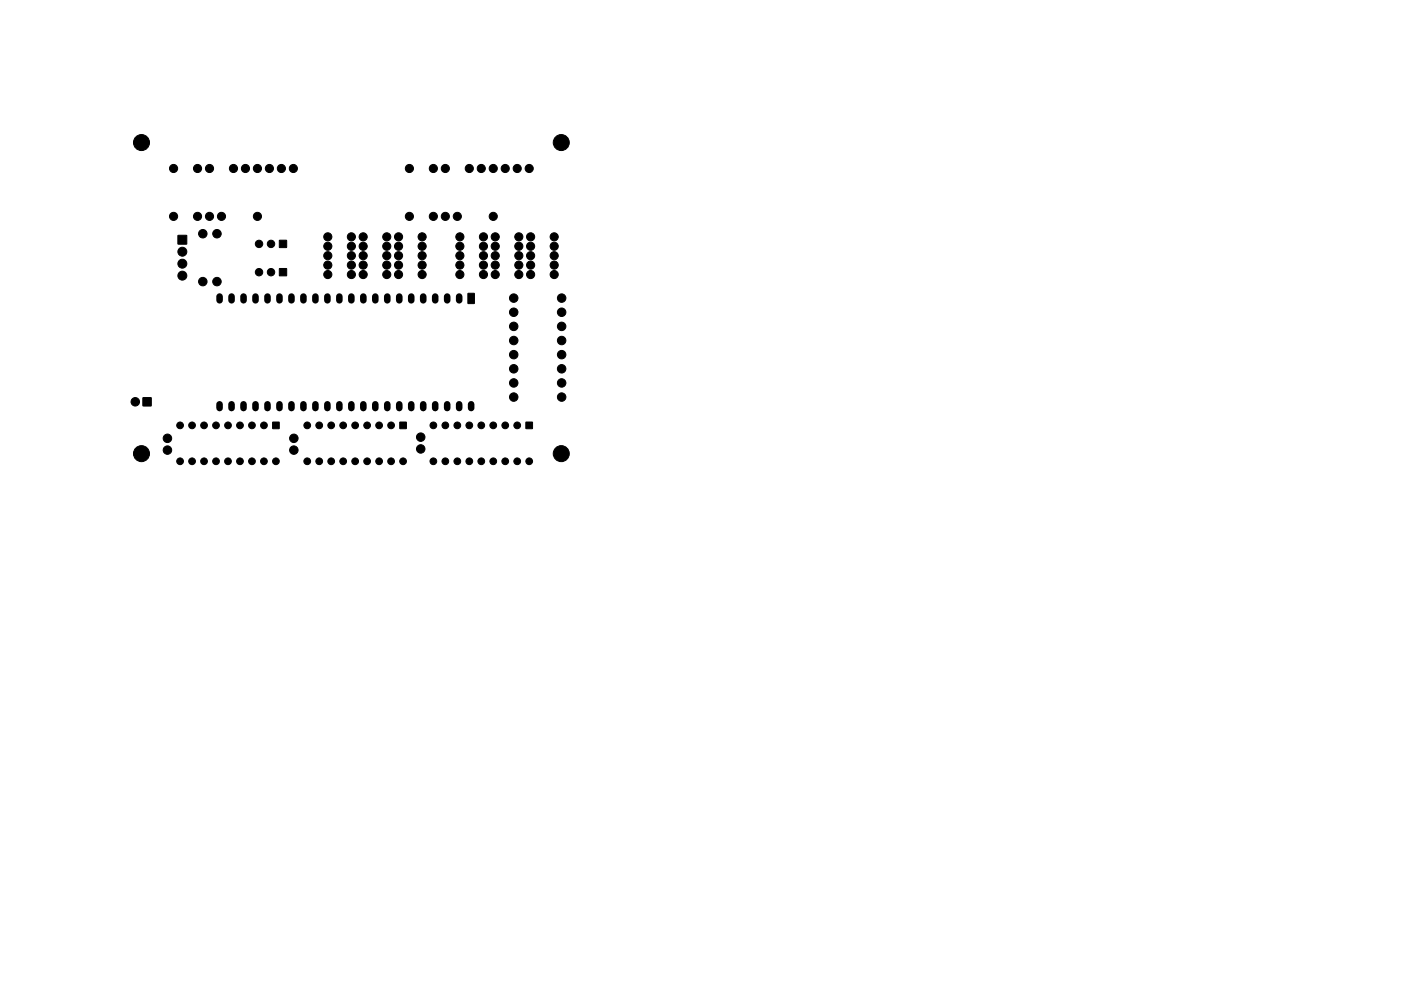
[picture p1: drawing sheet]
<svg xmlns="http://www.w3.org/2000/svg" width="297mm" height="210mm" viewBox="0 0 297 210" stroke-linecap="round" stroke-linejoin="round" font-family="sans-serif">
<g fill="#000" stroke="#000" stroke-width=".21">
<path d="M37.7 49.9h1.9v1.9h-1.9zM59.2 51h1.6v1.5h-1.6zM59.2 57h1.6v1.5h-1.6zM99.2 62.2l1.4 .1-.1 2.1h-1.3zM30.3 84.4h1.8v1.7h-1.8zM57.8 89.6h1.4v1.3h-1.4zM84.8 89.6h1.3v1.3h-1.3zM111.5 89.6h1.4v1.3h-1.4z"/>
<circle cx="30" cy="30.2" r="1.7"/>
<circle cx="36.8" cy="35.7" r=".86"/>
<circle cx="41.9" cy="35.7" r=".86"/>
<circle cx="44.4" cy="35.7" r=".86"/>
<circle cx="49.5" cy="35.7" r=".86"/>
<circle cx="52" cy="35.7" r=".86"/>
<circle cx="54.6" cy="35.7" r=".86"/>
<circle cx="57.1" cy="35.7" r=".86"/>
<circle cx="59.7" cy="35.7" r=".86"/>
<circle cx="62.2" cy="35.7" r=".86"/>
<circle cx="86.8" cy="35.7" r=".86"/>
<circle cx="91.9" cy="35.7" r=".86"/>
<circle cx="94.4" cy="35.7" r=".86"/>
<circle cx="99.5" cy="35.7" r=".86"/>
<circle cx="102" cy="35.7" r=".86"/>
<circle cx="104.6" cy="35.7" r=".86"/>
<circle cx="107.1" cy="35.7" r=".86"/>
<circle cx="109.7" cy="35.7" r=".86"/>
<circle cx="112.2" cy="35.7" r=".86"/>
<circle cx="119" cy="30.2" r="1.7"/>
<circle cx="36.8" cy="45.9" r=".86"/>
<circle cx="38.7" cy="58.5" r=".95"/>
<circle cx="38.7" cy="53.4" r=".95"/>
<circle cx="38.7" cy="55.9" r=".95"/>
<circle cx="41.9" cy="45.9" r=".86"/>
<circle cx="43" cy="49.6" r=".9"/>
<circle cx="43" cy="59.7" r=".9"/>
<circle cx="44.4" cy="45.9" r=".86"/>
<circle cx="46" cy="49.6" r=".9"/>
<circle cx="46" cy="59.7" r=".9"/>
<circle cx="47" cy="45.9" r=".86"/>
<circle cx="54.6" cy="45.9" r=".86"/>
<circle cx="54.9" cy="57.7" r=".79"/>
<circle cx="54.9" cy="51.7" r=".79"/>
<circle cx="57.5" cy="57.7" r=".79"/>
<circle cx="57.5" cy="51.7" r=".79"/>
<circle cx="69.5" cy="52.2" r=".86"/>
<circle cx="69.5" cy="58.2" r=".86"/>
<circle cx="69.5" cy="54.2" r=".86"/>
<circle cx="69.5" cy="50.2" r=".86"/>
<circle cx="69.5" cy="56.2" r=".86"/>
<circle cx="74.5" cy="52.2" r=".86"/>
<circle cx="74.5" cy="58.2" r=".86"/>
<circle cx="74.5" cy="54.2" r=".86"/>
<circle cx="74.5" cy="50.2" r=".86"/>
<circle cx="74.5" cy="56.2" r=".86"/>
<circle cx="77" cy="52.2" r=".86"/>
<circle cx="77" cy="58.2" r=".86"/>
<circle cx="77" cy="54.2" r=".86"/>
<circle cx="77" cy="50.2" r=".86"/>
<circle cx="77" cy="56.2" r=".86"/>
<circle cx="82" cy="52.2" r=".86"/>
<circle cx="82" cy="58.2" r=".86"/>
<circle cx="82" cy="50.2" r=".86"/>
<circle cx="82" cy="54.2" r=".86"/>
<circle cx="82" cy="56.2" r=".86"/>
<circle cx="84.5" cy="52.2" r=".86"/>
<circle cx="84.5" cy="58.2" r=".86"/>
<circle cx="84.5" cy="50.2" r=".86"/>
<circle cx="84.5" cy="54.2" r=".86"/>
<circle cx="84.5" cy="56.2" r=".86"/>
<circle cx="86.8" cy="45.9" r=".86"/>
<circle cx="89.5" cy="52.2" r=".86"/>
<circle cx="89.5" cy="58.2" r=".86"/>
<circle cx="89.5" cy="50.2" r=".86"/>
<circle cx="89.5" cy="54.2" r=".86"/>
<circle cx="89.5" cy="56.2" r=".86"/>
<circle cx="91.9" cy="45.9" r=".86"/>
<circle cx="94.4" cy="45.9" r=".86"/>
<circle cx="97" cy="45.9" r=".86"/>
<circle cx="97.5" cy="52.2" r=".86"/>
<circle cx="97.5" cy="58.2" r=".86"/>
<circle cx="97.5" cy="50.2" r=".86"/>
<circle cx="97.5" cy="54.2" r=".86"/>
<circle cx="97.5" cy="56.2" r=".86"/>
<circle cx="102.5" cy="52.2" r=".86"/>
<circle cx="102.5" cy="58.2" r=".86"/>
<circle cx="102.5" cy="50.2" r=".86"/>
<circle cx="102.5" cy="54.2" r=".86"/>
<circle cx="102.5" cy="56.2" r=".86"/>
<circle cx="104.6" cy="45.9" r=".86"/>
<circle cx="105" cy="52.2" r=".86"/>
<circle cx="105" cy="58.2" r=".86"/>
<circle cx="105" cy="54.2" r=".86"/>
<circle cx="105" cy="50.2" r=".86"/>
<circle cx="105" cy="56.2" r=".86"/>
<circle cx="110" cy="52.2" r=".86"/>
<circle cx="110" cy="58.2" r=".86"/>
<circle cx="110" cy="50.2" r=".86"/>
<circle cx="110" cy="54.2" r=".86"/>
<circle cx="110" cy="56.2" r=".86"/>
<circle cx="112.5" cy="52.2" r=".86"/>
<circle cx="112.5" cy="58.2" r=".86"/>
<circle cx="112.5" cy="54.2" r=".86"/>
<circle cx="112.5" cy="50.2" r=".86"/>
<circle cx="112.5" cy="56.2" r=".86"/>
<circle cx="117.5" cy="52.2" r=".86"/>
<circle cx="117.5" cy="58.2" r=".86"/>
<circle cx="117.5" cy="54.2" r=".86"/>
<circle cx="117.5" cy="50.2" r=".86"/>
<circle cx="117.5" cy="56.2" r=".86"/>
<circle cx="108.9" cy="63.2" r=".9"/>
<circle cx="108.9" cy="69.2" r=".9"/>
<circle cx="108.9" cy="78.2" r=".9"/>
<circle cx="108.9" cy="72.2" r=".9"/>
<circle cx="108.9" cy="75.2" r=".9"/>
<circle cx="108.9" cy="66.2" r=".9"/>
<circle cx="119.1" cy="63.2" r=".9"/>
<circle cx="119.1" cy="78.2" r=".9"/>
<circle cx="119.1" cy="69.2" r=".9"/>
<circle cx="119.1" cy="72.2" r=".9"/>
<circle cx="119.1" cy="75.2" r=".9"/>
<circle cx="119.1" cy="66.2" r=".9"/>
<circle cx="28.7" cy="85.2" r=".9"/>
<circle cx="30" cy="96.2" r="1.7"/>
<circle cx="35.5" cy="95.5" r=".9"/>
<circle cx="35.5" cy="93" r=".9"/>
<circle cx="38.2" cy="90.2" r=".71"/>
<circle cx="38.2" cy="97.9" r=".71"/>
<circle cx="40.7" cy="97.9" r=".71"/>
<circle cx="40.7" cy="90.2" r=".71"/>
<circle cx="43.3" cy="90.2" r=".71"/>
<circle cx="43.3" cy="97.9" r=".71"/>
<circle cx="45.8" cy="90.2" r=".71"/>
<circle cx="45.8" cy="97.9" r=".71"/>
<circle cx="48.3" cy="90.2" r=".71"/>
<circle cx="48.3" cy="97.9" r=".71"/>
<circle cx="50.9" cy="97.9" r=".71"/>
<circle cx="50.9" cy="90.2" r=".71"/>
<circle cx="53.4" cy="90.2" r=".71"/>
<circle cx="53.4" cy="97.9" r=".71"/>
<circle cx="56" cy="97.9" r=".71"/>
<circle cx="56" cy="90.2" r=".71"/>
<circle cx="58.5" cy="97.9" r=".71"/>
<circle cx="62.3" cy="95.5" r=".9"/>
<circle cx="62.3" cy="93" r=".9"/>
<circle cx="65.1" cy="97.9" r=".71"/>
<circle cx="65.1" cy="90.2" r=".71"/>
<circle cx="67.7" cy="90.2" r=".71"/>
<circle cx="67.7" cy="97.9" r=".71"/>
<circle cx="70.2" cy="90.2" r=".71"/>
<circle cx="70.2" cy="97.9" r=".71"/>
<circle cx="72.8" cy="97.9" r=".71"/>
<circle cx="72.8" cy="90.2" r=".71"/>
<circle cx="75.3" cy="97.9" r=".71"/>
<circle cx="75.3" cy="90.2" r=".71"/>
<circle cx="77.8" cy="97.9" r=".71"/>
<circle cx="77.8" cy="90.2" r=".71"/>
<circle cx="80.4" cy="97.9" r=".71"/>
<circle cx="80.4" cy="90.2" r=".71"/>
<circle cx="82.9" cy="90.2" r=".71"/>
<circle cx="82.9" cy="97.9" r=".71"/>
<circle cx="85.5" cy="97.9" r=".71"/>
<circle cx="89.2" cy="92.7" r=".9"/>
<circle cx="89.2" cy="95.2" r=".9"/>
<circle cx="91.9" cy="90.2" r=".71"/>
<circle cx="91.9" cy="97.9" r=".71"/>
<circle cx="94.4" cy="90.2" r=".71"/>
<circle cx="94.4" cy="97.9" r=".71"/>
<circle cx="97" cy="97.9" r=".71"/>
<circle cx="97" cy="90.2" r=".71"/>
<circle cx="99.5" cy="97.9" r=".71"/>
<circle cx="99.5" cy="90.2" r=".71"/>
<circle cx="102" cy="97.9" r=".71"/>
<circle cx="102" cy="90.2" r=".71"/>
<circle cx="104.6" cy="90.2" r=".71"/>
<circle cx="104.6" cy="97.9" r=".71"/>
<circle cx="107.1" cy="97.9" r=".71"/>
<circle cx="107.1" cy="90.2" r=".71"/>
<circle cx="108.9" cy="84.2" r=".9"/>
<circle cx="108.9" cy="81.2" r=".9"/>
<circle cx="109.7" cy="90.2" r=".71"/>
<circle cx="109.7" cy="97.9" r=".71"/>
<circle cx="112.2" cy="97.9" r=".71"/>
<circle cx="119" cy="96.2" r="1.7"/>
<circle cx="119.1" cy="84.2" r=".9"/>
<circle cx="119.1" cy="81.2" r=".9"/>
</g>
<g fill="none" stroke="#000" stroke-width="1.4">
<path d="M46.6 62.9v.8M49.1 62.9v.8M51.6 62.9v.8M54.2 62.9v.8M56.7 62.9v.8M59.3 62.9v.8M61.8 62.9v.8M64.3 62.9v.8M66.9 62.9v.8M69.4 62.9v.8M72 62.9v.8M74.5 62.9v.8"/>
<path d="M77 62.9v.8M79.6 62.9v.8M82.1 62.9v.8M84.7 62.9v.8M87.2 62.9v.8M89.7 62.9v.8M92.3 62.9v.8M94.8 62.9v.8M97.4 62.9v.8M46.6 85.8v.8M49.1 85.8v.8M51.6 85.8v.8"/>
<path d="M54.2 85.8v.8M56.7 85.8v.8M59.3 85.8v.8M61.8 85.8v.8M64.3 85.8v.8M66.9 85.8v.8M69.4 85.8v.8M72 85.8v.8M74.5 85.8v.8M77 85.8v.8M79.6 85.8v.8M82.1 85.8v.8"/>
<path d="M84.7 85.8v.8M87.2 85.8v.8M89.7 85.8v.8M92.3 85.8v.8M94.8 85.8v.8M97.4 85.8v.8M99.9 85.8v.8"/>
</g>
</svg>
